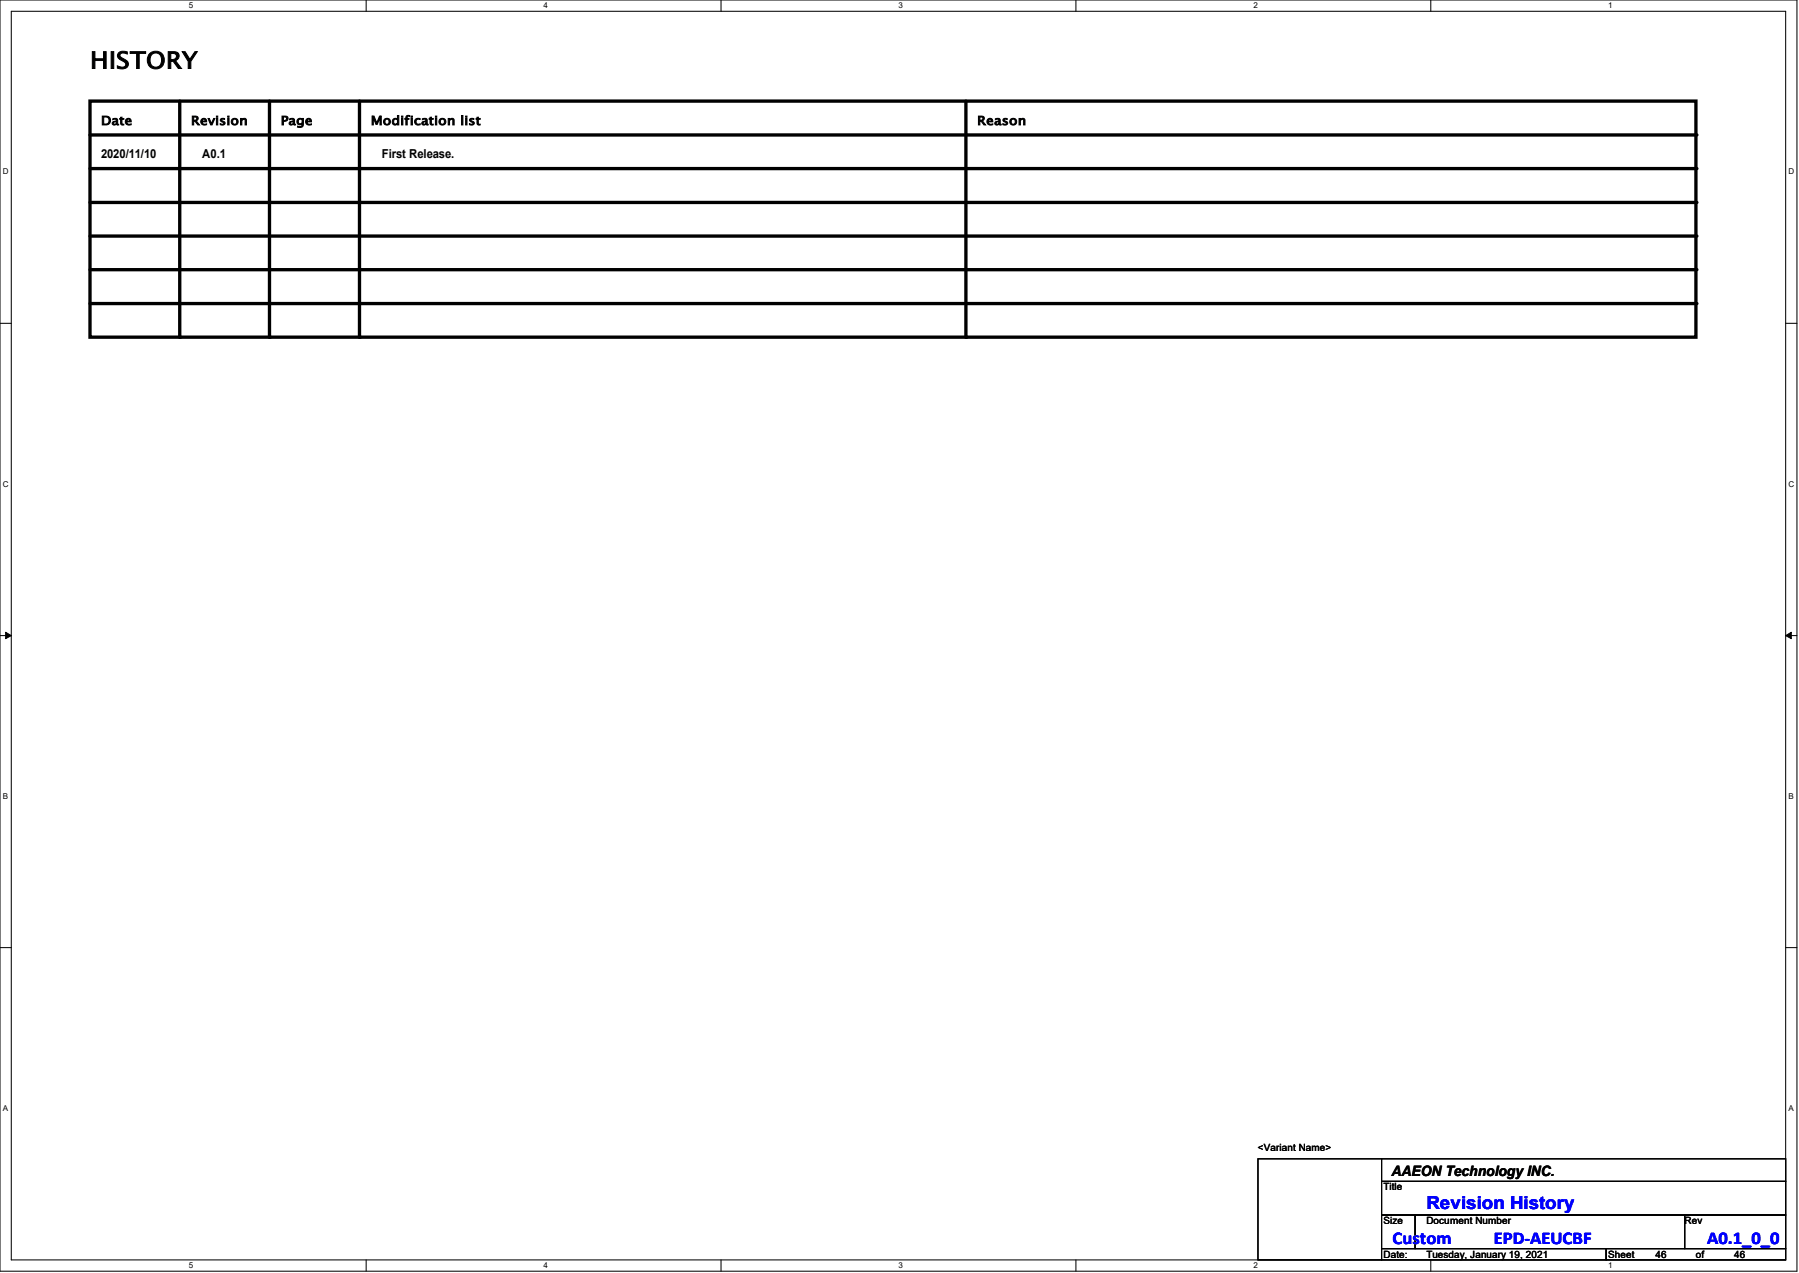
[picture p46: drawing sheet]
<svg xmlns="http://www.w3.org/2000/svg" width="297mm" height="210mm" viewBox="0 0 297 210" stroke-linecap="round" stroke-linejoin="round" font-family="sans-serif">
<defs><g id="words">
<text font-size="3.9" x="14.9" y="11.3">HISTORY</text>
<g font-size="3" fill="#00f">
<text x="235.5" y="199.5">Revision History</text>
<text x="229.9" y="205.1">Custom</text>
<text x="246.6" y="205.1">EPD-AEUCBF</text>
<text x="281.9" y="205.1">A0.1_0_0</text>
</g>
<text font-size="2.4" x="229.7" y="193.9">AAEON Technology INC.</text>
<g font-size="2">
<text x="16.7" y="20.6">Date</text>
<text x="31.5" y="20.6">Revision</text>
<text x="46.4" y="20.6">Page</text>
<text x="61.2" y="20.6">Modification list</text>
<text x="161.3" y="20.6">Reason</text>
<text x="16.7" y="26">2020/11/10</text>
<text x="33.4" y="26">A0.1</text>
<text x="63" y="26">First Release.</text>
</g>
<g font-size="1.7">
<text x="207.7" y="189.9">&lt;Variant Name&gt;</text>
<text x="228.4" y="196.4">Title</text>
<text x="228.4" y="201.9">Size</text>
<text x="235.5" y="201.9">Document Number</text>
<text x="278.1" y="201.9">Rev</text>
<text x="228.4" y="207.5">Date:</text>
<text x="235.5" y="207.5">Tuesday, January 19, 2021</text>
<text x="265.5" y="207.5">Sheet</text>
<text x="273.3" y="207.5">46</text>
<text x="280" y="207.5">of</text>
<text x="286.3" y="207.5">46</text>
</g>
<g font-size="1.3">
<text x="31.2" y="1.4">5</text>
<text x="89.7" y="1.4">4</text>
<text x="148.3" y="1.4">3</text>
<text x="206.9" y="1.4">2</text>
<text x="265.5" y="1.4">1</text>
<text x=".5" y="28.8">D</text>
<text x="295.3" y="28.8">D</text>
<text x=".5" y="80.3">C</text>
<text x="295.3" y="80.3">C</text>
<text x=".5" y="131.8">B</text>
<text x="295.3" y="131.8">B</text>
<text x=".5" y="183.3">A</text>
<text x="295.3" y="183.3">A</text>
<text x="31.2" y="209.3">5</text>
<text x="89.7" y="209.3">4</text>
<text x="148.3" y="209.3">3</text>
<text x="206.9" y="209.3">2</text>
<text x="265.5" y="209.3">1</text>
</g>
</g></defs>
<path d="M0 0h296.7v209.7h-296.7zM1.9 1.9h292.9v206h-292.9z" fill="none" stroke="#000" stroke-width=".17"/>
<g fill="#fff">
<path d="M31.2 .2h.7v1.5h-.7z"/>
<path d="M31.2 208.1h.7v1.4h-.7z"/>
</g>
<path d="M60.5 0v1.9M60.5 207.9v1.8" fill="none" stroke="#000" stroke-width=".17"/>
<g fill="#fff">
<path d="M89.7 .2h.8v1.5h-.8z"/>
<path d="M89.7 208.1h.8v1.4h-.8z"/>
</g>
<path d="M119 0v1.9M119 207.9v1.8" fill="none" stroke="#000" stroke-width=".17"/>
<g fill="#fff">
<path d="M148.3 .2h.8v1.5h-.8z"/>
<path d="M148.3 208.1h.8v1.4h-.8z"/>
</g>
<path d="M177.6 0v1.9M177.6 207.9v1.8" fill="none" stroke="#000" stroke-width=".17"/>
<g fill="#fff">
<path d="M206.9 .2h.7v1.5h-.7z"/>
<path d="M206.9 208.1h.7v1.4h-.7z"/>
</g>
<path d="M236.2 0v1.9M236.2 207.9v1.8" fill="none" stroke="#000" stroke-width=".17"/>
<g fill="#fff">
<path d="M265.5 .2h.7v1.5h-.7z"/>
<path d="M265.5 208.1h.7v1.4h-.7z"/>
<path d="M.5 27.6h.9v1.5h-.9z"/>
<path d="M295.3 27.6h.9v1.5h-.9z"/>
<path d="M.5 79.1h.9v1.5h-.9z"/>
<path d="M295.3 79.1h.9v1.5h-.9z"/>
</g>
<path d="M0 53.3h1.9M294.8 53.3h1.9" fill="none" stroke="#000" stroke-width=".17"/>
<g fill="#fff">
<path d="M.5 130.6h.8v1.5h-.8z"/>
<path d="M295.3 130.6h.8v1.5h-.8z"/>
</g>
<path d="M0 104.9h1.9M294.8 104.9h1.9" fill="none" stroke="#000" stroke-width=".17"/>
<path d="M.9 104.3l1 .6-1 .5zM294.8 104.9l.9-.6v1.1z" fill="#000" stroke="#000" stroke-width=".17"/>
<g fill="#fff">
<path d="M.5 182.1h.8v1.5h-.8z"/>
<path d="M295.3 182.1h.8v1.5h-.8z"/>
</g>
<path d="M0 156.3h1.9M294.8 156.3h1.9M207.7 191.2h20.4v16.7h-20.4zM228.1 191.2h66.7v3.7h-66.7zM228.1 194.9h66.7v5.5h-66.7zM228.1 200.4h5.5v5.6h-5.5zM228.1 206h37.1v1.9h-37.1zM233.6 200.4h44.5v5.6h-44.5zM265.2 206h29.6v1.9h-29.6zM278.1 200.4h16.7v5.6h-16.7z" fill="none" stroke="#000" stroke-width=".17"/>
<path d="M14.9 16.7h265.1v38.9h-265.1zM29.7 16.7v38.9M44.5 16.7v38.9M59.4 16.7v38.9M159.5 16.7v38.9M14.9 22.3h265.1M14.9 27.8h265.1M14.9 33.4h265.1M14.9 38.9h265.1M14.9 44.5h265.1M14.9 50.1h265.1" fill="none" stroke="#000" stroke-width=".55"/>
<g fill="#000">
<circle cx="280" cy="38.9" r=".28"/>
<circle cx="280" cy="22.3" r=".28"/>
<circle cx="280" cy="33.4" r=".28"/>
<circle cx="280" cy="27.8" r=".28"/>
<circle cx="29.7" cy="55.6" r=".28"/>
<circle cx="44.5" cy="55.6" r=".28"/>
<circle cx="59.4" cy="55.6" r=".28"/>
<circle cx="159.5" cy="55.6" r=".28"/>
<circle cx="280" cy="44.5" r=".28"/>
<circle cx="280" cy="50.1" r=".28"/>
</g>
<use href="#words"/>
</svg>
